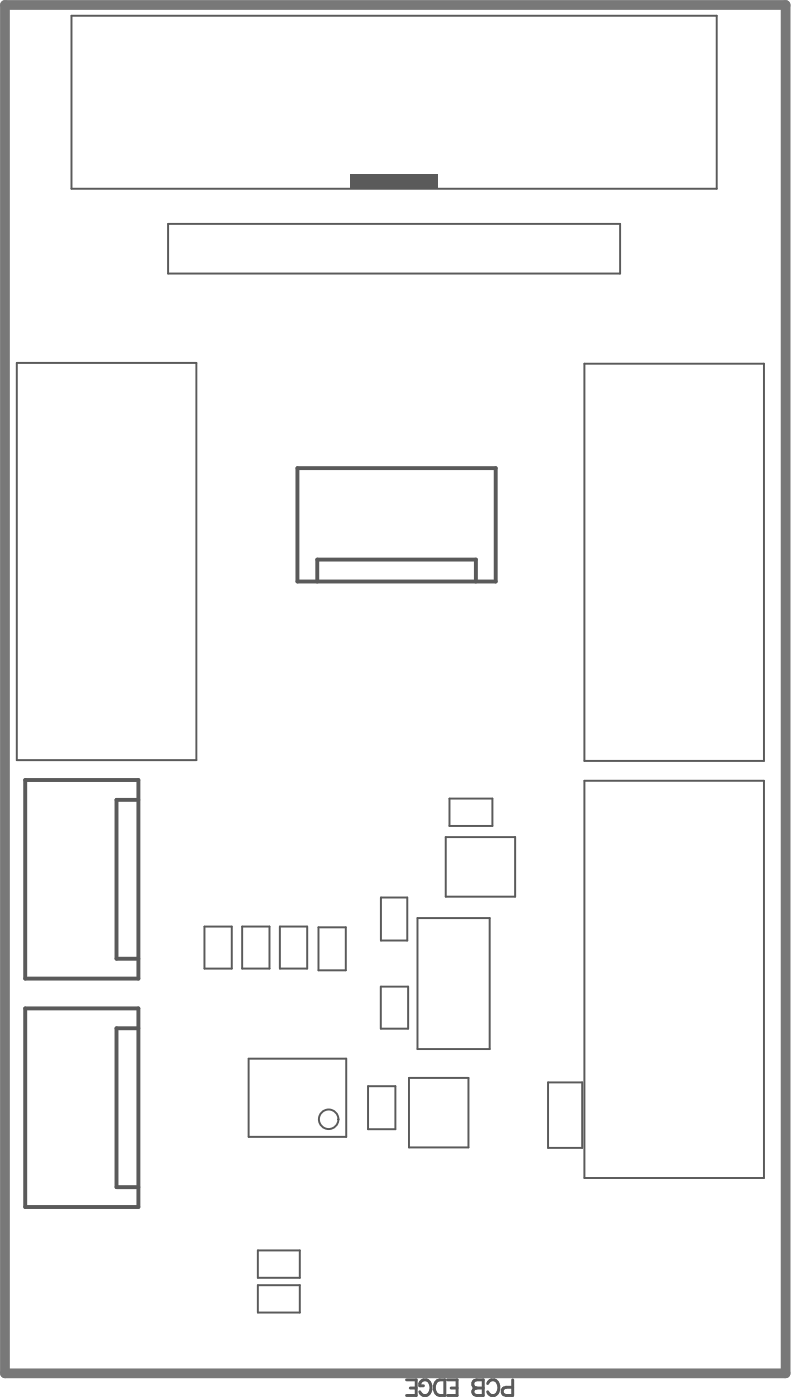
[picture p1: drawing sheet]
<svg xmlns="http://www.w3.org/2000/svg" width="135mm" height="238mm" viewBox="0 0 135 238" stroke-linecap="round" stroke-linejoin="round" font-family="sans-serif">
<g fill="none" stroke="#5a5a5a" stroke-width=".33">
<path d="M12.2 2.7h109.8v29.5h-109.8zM28.6 38.1h76.9v8.5h-76.9zM2.9 61.8h30.5v67.7h-30.5zM99.4 62h30.6v67.6h-30.6zM76.5 136h7.3v4.7h-7.3zM99.4 133h30.6v67.7h-30.6zM34.8 157.8h4.6v7.2h-4.6zM41.2 157.8h4.7v7.2h-4.7zM47.6 157.8h4.7v7.2h-4.7zM54.2 158h4.6v7.3h-4.6zM64.8 152.9h4.5v7.3h-4.5zM71 156.4h12.3v22.3h-12.3z"/>
<path d="M75.8 142.6h11.9v10.1h-11.9zM64.8 168.1h4.6v7.1h-4.6zM42.3 180.3h16.6v13.4h-16.6zM62.6 185h4.7v7.4h-4.7zM69.6 183.6h10.1v11.9h-10.1zM93.3 184.4h5.8v11.1h-5.8zM43.9 213h7.1v4.7h-7.1zM43.9 218.9h7.1v4.7h-7.1zM80.6 233.7h6.6"/>
</g>
<path d="M50.6 79.7h33.7v19.4h-33.7zM54 99.1v-3.8h27v3.8M4.3 132.9h19.2v33.8h-19.2zM23.5 136.2h-3.7v27.1h3.7M4.3 171.8h19.2v33.8h-19.2zM23.5 175.2h-3.7v27h3.7" fill="none" stroke="#5a5a5a" stroke-width=".66"/>
<path d="M59.6 29.7h14.9v2.5h-14.9z" fill-rule="evenodd" fill="#5a5a5a"/>
<path d="M69.2 235h1.6v2.7h-1.6M69.8 236.4h1M72.1 236.1h-.7a.91 .91 0 0 1 .7-1.1 .91 .91 0 0 1 1.1 .7 1.51 1.51 0 0 1-.6 2 .94 .94 0 0 1-1.2-.6M74.2 235.4l.2-.2 .4-.2h.9v2.7h-.9a1.46 1.46 0 0 1-.6-2.3zM76.1 235h1.7v2.7h-1.7M76.8 236.4h1M80.7 235.2l.4-.2h1.1v2.7h-1.1l-.4-.1a.62 .62 0 0 1 0-1l.4-.2a.71 .71 0 0 1-.6-.5 .71 .71 0 0 1 .2-.7zM81.1 236.4h1.1M83 235.7a.98 .98 0 0 1 1.1-.7 .98 .98 0 0 1 .8 1.1 1.16 1.16 0 0 1-.3 1.2 1.16 1.16 0 0 1-1.2 .3l-.4-.5M87.2 235v2.7h-1.1a.7 .7 0 0 1-.7-.7 .7 .7 0 0 1 .7-.7h1.1" fill="none" stroke="#5a5a5a" stroke-width=".5"/>
<circle cx="55.9" cy="190.7" r="1.66" fill="none" stroke="#5a5a5a" stroke-width=".33"/>
<path d="M.8 .8h132.9v233.1h-132.9z" fill="none" stroke="#787878" stroke-width="1.7"/>
</svg>
